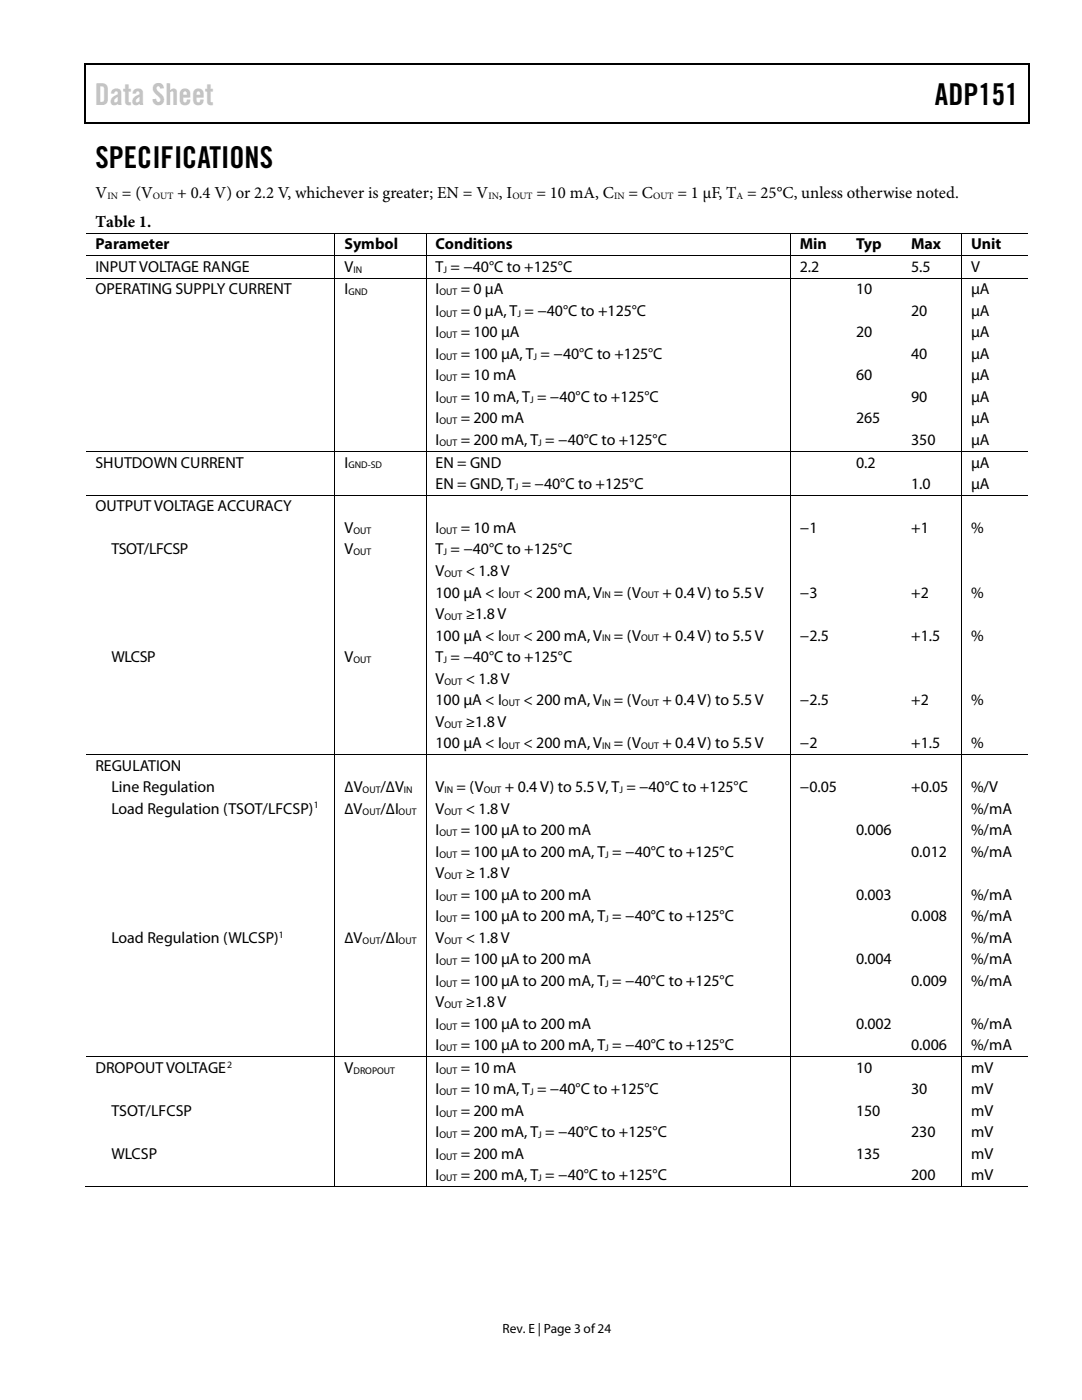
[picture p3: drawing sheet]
<svg xmlns="http://www.w3.org/2000/svg" width="216mm" height="279mm" viewBox="0 0 216 279" stroke-linecap="round" stroke-linejoin="round" font-family="sans-serif">
<defs><g id="words">
<text font-size="6" fill="#c1c1c1" x="18.9" y="20.9">Data Sheet</text>
<g font-size="6">
<text x="186.6" y="20.9">ADP151</text>
<text x="19" y="33.6">SPECIFICATIONS</text>
</g>
<g font-size="3.3">
<text x="19" y="39.5">V</text>
<text x="24.3" y="39.5">= (V</text>
<text x="35.3" y="39.5">+ 0.4 V) or 2.2 V, whichever is greater; EN = V , I</text>
<text x="107" y="39.5">= 10 mA, C</text>
<text x="125.4" y="39.5">= C</text>
<text x="135.2" y="39.5">= 1 µF, T = 25°C, unless otherwise noted.</text>
<text x="19.1" y="45.3">Table 1.</text>
</g>
<g font-size="3.2">
<text x="19" y="49.8">Parameter</text>
<text x="68.7" y="49.8">Symbol</text>
<text x="86.9" y="49.8">Conditions</text>
<text x="159.6" y="49.8">Min</text>
<text x="170.8" y="49.8">Typ</text>
<text x="181.8" y="49.8">Max</text>
<text x="193.8" y="49.8">Unit</text>
<text x="19" y="54.3">INPUT VOLTAGE RANGE</text>
<text x="19" y="58.7">OPERATING SUPPLY CURRENT</text>
<text x="68.7" y="58.7">I</text>
<text x="68.8" y="54.3">V</text>
<text x="86.9" y="54.3">T = −40°C to +125°C</text>
<text x="86.9" y="58.7">I</text>
<text x="91.9" y="58.7">= 0 µA</text>
<text x="159.6" y="54.3">2.2</text>
<text x="170.8" y="58.7">10</text>
<text x="181.8" y="54.3">5.5</text>
<text x="193.8" y="54.3">V</text>
<text x="193.8" y="58.7">µA</text>
<text x="86.9" y="63">I</text>
<text x="91.9" y="63">= 0 µA, T = −40°C to +125°C</text>
<text x="181.8" y="63">20</text>
<text x="193.8" y="63">µA</text>
<text x="86.9" y="67.3">I</text>
<text x="86.9" y="71.6">I</text>
<text x="91.9" y="67.3">= 100 µA</text>
<text x="91.9" y="71.6">= 100 µA, T = −40°C to +125°C</text>
<text x="170.8" y="67.3">20</text>
<text x="181.8" y="71.6">40</text>
<text x="193.8" y="71.6">µA</text>
<text x="193.8" y="67.3">µA</text>
<text x="86.9" y="75.9">I</text>
<text x="91.9" y="75.9">= 10 mA</text>
<text x="170.8" y="75.9">60</text>
<text x="193.8" y="75.9">µA</text>
<text x="86.9" y="80.2">I</text>
<text x="91.9" y="80.2">= 10 mA, T = −40°C to +125°C</text>
<text x="181.8" y="80.2">90</text>
<text x="193.8" y="80.2">µA</text>
<text x="86.9" y="84.5">I</text>
<text x="86.9" y="88.8">I</text>
<text x="91.9" y="84.5">= 200 mA</text>
<text x="91.9" y="88.8">= 200 mA, T = −40°C to +125°C</text>
<text x="170.8" y="84.5">265</text>
<text x="181.8" y="88.8">350</text>
<text x="193.8" y="84.5">μA</text>
<text x="193.8" y="88.8">μA</text>
<text x="19" y="93.3">SHUTDOWN CURRENT</text>
<text x="68.7" y="93.3">I</text>
<text x="86.9" y="93.3">EN = GND</text>
<text x="170.8" y="93.3">0.2</text>
<text x="193.8" y="93.3">µA</text>
<text x="86.9" y="97.6">EN = GND, T = −40°C to +125°C</text>
<text x="181.8" y="97.6">1.0</text>
<text x="193.8" y="97.6">µA</text>
<text x="19" y="102.1">OUTPUT VOLTAGE ACCURACY</text>
<text x="68.7" y="106.3">V</text>
<text x="86.9" y="106.3">I</text>
<text x="91.9" y="106.3">= 10 mA</text>
<text x="159.6" y="106.3">−1</text>
<text x="181.8" y="106.3">+1</text>
<text x="193.8" y="106.3">%</text>
<text x="22.2" y="110.7">TSOT/LFCSP</text>
<text x="68.8" y="110.7">V</text>
<text x="86.9" y="110.7">T = −40°C to +125°C</text>
<text x="86.9" y="114.9">V</text>
<text x="86.9" y="119.3">100 µA &lt; I</text>
<text x="92.9" y="114.9">&lt; 1.8 V</text>
<text x="104.4" y="119.3">&lt; 200 mA, V</text>
<text x="122.5" y="119.3">= (V</text>
<text x="132.2" y="119.3">+ 0.4V) to 5.5V</text>
<text x="159.6" y="119.3">−3</text>
<text x="181.8" y="119.3">+2</text>
<text x="193.8" y="119.3">%</text>
<text x="86.9" y="123.5">V</text>
<text x="92.9" y="123.5">≥1.8 V</text>
<text x="86.9" y="127.8">100 µA &lt; I</text>
<text x="104.4" y="127.8">&lt; 200 mA, V</text>
<text x="122.5" y="127.8">= (V</text>
<text x="132.2" y="127.8">+ 0.4V) to 5.5V</text>
<text x="159.6" y="127.8">−2.5</text>
<text x="181.8" y="127.8">+1.5</text>
<text x="193.8" y="127.8">%</text>
<text x="22.2" y="132.1">WLCSP</text>
<text x="68.7" y="132.1">V</text>
<text x="86.9" y="132.1">T = −40°C to +125°C</text>
<text x="86.9" y="136.4">V</text>
<text x="92.9" y="136.4">&lt; 1.8 V</text>
<text x="86.9" y="140.7">100 µA &lt; I</text>
<text x="104.4" y="140.7">&lt; 200 mA, V</text>
<text x="122.5" y="140.7">= (V</text>
<text x="132.2" y="140.7">+ 0.4V) to 5.5V</text>
<text x="159.6" y="140.7">−2.5</text>
<text x="181.8" y="140.7">+2</text>
<text x="193.8" y="140.7">%</text>
<text x="86.9" y="145">V</text>
<text x="86.9" y="149.3">100 µA &lt; I</text>
<text x="92.9" y="145">≥1.8 V</text>
<text x="104.4" y="149.3">&lt; 200 mA, V</text>
<text x="122.5" y="149.3">= (V</text>
<text x="132.2" y="149.3">+ 0.4 V) to 5.5V</text>
<text x="159.6" y="149.3">−2</text>
<text x="181.8" y="149.3">+1.5</text>
<text x="193.8" y="149.3">%</text>
<text x="19" y="153.8">REGULATION</text>
<text x="22.2" y="158.1">Line Regulation</text>
<text x="68.8" y="158.1">∆V</text>
<text x="75.9" y="158.1">/∆V</text>
<text x="86.9" y="158.1">V</text>
<text x="91.1" y="158.1">= (V</text>
<text x="100.8" y="158.1">+ 0.4 V) to 5.5 V, T = −40°C to +125°C</text>
<text x="159.6" y="158.1">−0.05</text>
<text x="181.8" y="158.1">+0.05</text>
<text x="193.8" y="158.1">%/V</text>
<text x="22.2" y="162.4">Load Regulation (TSOT/LFCSP)</text>
<text x="68.7" y="162.4">∆V</text>
<text x="75.9" y="162.4">/∆I</text>
<text x="86.9" y="166.7">I</text>
<text x="86.9" y="162.4">V</text>
<text x="91.9" y="166.7">= 100 µA to 200 mA</text>
<text x="92.9" y="162.4">&lt; 1.8 V</text>
<text x="170.8" y="166.7">0.006</text>
<text x="193.8" y="166.7">%/mA</text>
<text x="193.8" y="162.4">%/mA</text>
<text x="86.9" y="171">I</text>
<text x="91.9" y="171">= 100 µA to 200 mA, T = −40°C to +125°C</text>
<text x="181.8" y="171">0.012</text>
<text x="193.8" y="171">%/mA</text>
<text x="86.9" y="175.3">V</text>
<text x="86.9" y="179.6">I</text>
<text x="91.9" y="179.6">= 100 µA to 200 mA</text>
<text x="92.9" y="175.3">≥ 1.8 V</text>
<text x="170.8" y="179.6">0.003</text>
<text x="193.8" y="179.6">%/mA</text>
<text x="86.9" y="183.9">I</text>
<text x="91.9" y="183.9">= 100 µA to 200 mA, T = −40°C to +125°C</text>
<text x="181.8" y="183.9">0.008</text>
<text x="193.8" y="183.9">%/mA</text>
<text x="22.2" y="188.2">Load Regulation (WLCSP)</text>
<text x="68.8" y="188.2">∆V</text>
<text x="75.9" y="188.2">/∆I</text>
<text x="86.9" y="188.2">V</text>
<text x="92.9" y="188.2">&lt; 1.8 V</text>
<text x="193.8" y="188.2">%/mA</text>
<text x="86.9" y="192.4">I</text>
<text x="86.9" y="196.8">I</text>
<text x="91.9" y="192.4">= 100 µA to 200 mA</text>
<text x="91.9" y="196.8">= 100 µA to 200 mA, T = −40°C to +125°C</text>
<text x="170.8" y="192.4">0.004</text>
<text x="181.8" y="196.8">0.009</text>
<text x="193.8" y="192.4">%/mA</text>
<text x="193.8" y="196.8">%/mA</text>
<text x="86.9" y="201">V</text>
<text x="92.9" y="201">≥1.8 V</text>
<text x="86.9" y="205.4">I</text>
<text x="86.9" y="209.6">I</text>
<text x="91.9" y="205.4">= 100 µA to 200 mA</text>
<text x="91.9" y="209.6">= 100 µA to 200 mA, T = −40°C to +125°C</text>
<text x="170.8" y="205.4">0.002</text>
<text x="181.8" y="209.6">0.006</text>
<text x="193.8" y="205.4">%/mA</text>
<text x="193.8" y="209.6">%/mA</text>
<text x="19" y="214.1">DROPOUT VOLTAGE</text>
<text x="68.7" y="214.1">V</text>
<text x="86.9" y="214.1">I</text>
<text x="91.9" y="214.1">= 10 mA</text>
<text x="170.8" y="214.1">10</text>
<text x="193.8" y="214.1">mV</text>
<text x="86.9" y="218.4">I</text>
<text x="91.9" y="218.4">= 10 mA, T = −40°C to +125°C</text>
<text x="181.8" y="218.4">30</text>
<text x="193.8" y="218.4">mV</text>
<text x="22.2" y="222.7">TSOT/LFCSP</text>
<text x="86.9" y="227">I</text>
<text x="86.9" y="222.7">I</text>
<text x="91.9" y="222.7">= 200 mA</text>
<text x="91.9" y="227">= 200 mA, T = −40°C to +125°C</text>
<text x="170.8" y="222.7">150</text>
<text x="181.8" y="227">230</text>
<text x="193.8" y="222.7">mV</text>
<text x="193.8" y="227">mV</text>
<text x="22.2" y="231.3">WLCSP</text>
<text x="86.9" y="231.3">I</text>
<text x="91.9" y="231.3">= 200 mA</text>
<text x="170.8" y="231.3">135</text>
<text x="193.8" y="231.3">mV</text>
<text x="86.9" y="235.6">I</text>
<text x="91.9" y="235.6">= 200 mA, T = −40°C to +125°C</text>
<text x="181.8" y="235.6">200</text>
<text x="193.8" y="235.6">mV</text>
</g>
<text font-size="2.7" x="100.3" y="266">Rev. E | Page 3 of24</text>
<g font-size="1.9">
<text x="21.4" y="39.7">IN</text>
<text x="30.5" y="39.7">OUT</text>
<text x="97.5" y="39.7">IN</text>
<text x="102.2" y="39.7">OUT</text>
<text x="122.6" y="39.7">IN</text>
<text x="130.3" y="39.7">OUT</text>
<text x="146.9" y="39.7">A</text>
<text x="69.5" y="58.9">GND</text>
<text x="70.5" y="54.4">IN</text>
<text x="87.7" y="58.9">OUT</text>
<text x="88.5" y="54.4">J</text>
<text x="87.7" y="63.2">OUT</text>
<text x="103.3" y="63.2">J</text>
<text x="87.7" y="67.5">OUT</text>
<text x="87.7" y="71.8">OUT</text>
<text x="106.5" y="71.8">J</text>
<text x="87.7" y="76.1">OUT</text>
<text x="87.7" y="80.4">OUT</text>
<text x="105.8" y="80.4">J</text>
<text x="87.7" y="84.7">OUT</text>
<text x="87.7" y="89">OUT</text>
<text x="107.4" y="89">J</text>
<text x="69.5" y="93.5">GND-SD</text>
<text x="102.7" y="97.7">J</text>
<text x="70.5" y="106.5">OUT</text>
<text x="87.7" y="106.5">OUT</text>
<text x="70.5" y="110.8">OUT</text>
<text x="88.5" y="110.8">J</text>
<text x="88.7" y="115.1">OUT</text>
<text x="100.2" y="119.4">OUT</text>
<text x="120.1" y="119.4">IN</text>
<text x="127.9" y="119.4">OUT</text>
<text x="88.7" y="123.7">OUT</text>
<text x="100.2" y="128">OUT</text>
<text x="120.1" y="128">IN</text>
<text x="127.9" y="128">OUT</text>
<text x="70.5" y="132.3">OUT</text>
<text x="88.5" y="132.3">J</text>
<text x="88.7" y="136.6">OUT</text>
<text x="100.2" y="140.9">OUT</text>
<text x="120.1" y="140.9">IN</text>
<text x="127.9" y="140.9">OUT</text>
<text x="88.7" y="145.2">OUT</text>
<text x="100.2" y="149.5">OUT</text>
<text x="120.1" y="149.5">IN</text>
<text x="127.9" y="149.5">OUT</text>
<text x="62.7" y="161.3">1</text>
<text x="72.3" y="158.2">OUT</text>
<text x="80.6" y="158.2">IN</text>
<text x="88.7" y="158.2">IN</text>
<text x="96.5" y="158.2">OUT</text>
<text x="123.6" y="158.2">J</text>
<text x="72.3" y="162.6">OUT</text>
<text x="79.5" y="162.6">OUT</text>
<text x="87.7" y="166.8">OUT</text>
<text x="88.7" y="162.6">OUT</text>
<text x="87.7" y="171.2">OUT</text>
<text x="120.8" y="171.2">J</text>
<text x="87.7" y="179.7">OUT</text>
<text x="88.7" y="175.4">OUT</text>
<text x="87.7" y="184">OUT</text>
<text x="120.8" y="184">J</text>
<text x="55.6" y="187.1">1</text>
<text x="72.3" y="188.3">OUT</text>
<text x="79.5" y="188.3">OUT</text>
<text x="88.7" y="188.3">OUT</text>
<text x="87.7" y="192.6">OUT</text>
<text x="87.7" y="196.9">OUT</text>
<text x="120.8" y="196.9">J</text>
<text x="88.7" y="201.2">OUT</text>
<text x="87.7" y="205.5">OUT</text>
<text x="87.7" y="209.8">OUT</text>
<text x="120.8" y="209.8">J</text>
<text x="45.3" y="213.1">2</text>
<text x="70.5" y="214.3">DROPOUT</text>
<text x="87.7" y="214.3">OUT</text>
<text x="87.7" y="218.6">OUT</text>
<text x="105.8" y="218.6">J</text>
<text x="87.7" y="222.9">OUT</text>
<text x="87.7" y="227.2">OUT</text>
<text x="107.4" y="227.2">J</text>
<text x="87.7" y="231.5">OUT</text>
<text x="87.7" y="235.8">OUT</text>
<text x="107.4" y="235.8">J</text>
</g>
</g></defs>
<g fill="#000">
<path d="M16.9 12.7h.2v1h-.2zM16.9 12.7h.2v.3h-.2zM82.5 12.7h.3v.3h-.3zM205.1 12.7h.3v1h-.3zM205.1 12.7h.3v.3h-.3zM16.9 24.4h.2v.2h-.2zM82.3 24.4h.2v.2h-.2zM205.1 24.4h.3v.2h-.3zM66.8 46.4h.1v.2h-.1zM66.8 51h.1v.1h-.1zM66.8 55.4h.1v.2h-.1zM84.9 46.4h.2v.2h-.2z"/>
<path d="M84.9 51h.2v.1h-.2zM84.9 55.4h.2v.2h-.2zM157.6 46.4h.2v.2h-.2zM157.6 51h.2v.1h-.2zM157.6 55.4h.2v.2h-.2zM168.9 46.4h.2v.2h-.2zM168.9 51h.2v.1h-.2zM168.9 55.4h.2v.2h-.2zM179.9 46.4h.2v.2h-.2zM179.9 51h.2v.1h-.2zM179.9 55.4h.2v.2h-.2zM191.8 46.4h.1v.2h-.1z"/>
<path d="M191.8 51h.1v.1h-.1zM191.8 55.4h.1v.2h-.1zM66.8 90h.1v.1h-.1zM66.8 98.8h.1v.1h-.1zM84.9 90h.2v.1h-.2zM84.9 98.8h.2v.1h-.2zM157.6 90h.2v.1h-.2zM157.6 98.8h.2v.1h-.2zM168.9 90h.2v.1h-.2zM168.9 98.8h.2v.1h-.2zM179.9 90h.2v.1h-.2zM179.9 98.8h.2v.1h-.2z"/>
<path d="M191.8 90h.1v.1h-.1zM191.8 98.8h.1v.1h-.1zM66.8 150.5h.1v.2h-.1zM84.9 150.5h.2v.2h-.2zM157.6 150.5h.2v.2h-.2zM168.9 150.5h.2v.2h-.2zM179.9 150.5h.2v.2h-.2zM191.8 150.5h.1v.2h-.1zM66.8 210.8h.1v.2h-.1zM84.9 210.8h.2v.2h-.2zM157.6 210.8h.2v.2h-.2zM168.9 210.8h.2v.2h-.2z"/>
<path d="M179.9 210.8h.2v.2h-.2zM191.8 210.8h.1v.2h-.1zM66.8 236.8h.1v.1h-.1zM84.9 236.8h.2v.1h-.2zM157.6 236.8h.2v.1h-.2zM168.7 236.8h.1v.1h-.1zM179.7 236.8h.1v.1h-.1zM191.8 236.8h.1v.1h-.1z"/>
</g>
<path d="M17 13.7v10.7M17.1 12.8h65.4M82.8 12.8h122.3M205.2 13.7v10.7M17.1 24.5h188" fill="none" stroke="#000" stroke-width=".25"/>
<g fill="none" stroke="#000" stroke-width=".2">
<path d="M17.1 46.5h49.7M17.1 51.1h49.7M17.1 55.5h49.7M66.8 46.6v4.4M66.8 51.1v4.3M66.8 55.6v34.4M66.9 46.5h18M66.9 51.1h18M66.9 55.5h18M85 46.6v4.4M85 51.1v4.3M85 55.6v34.4"/>
<path d="M85.1 46.5h72.5M85.1 51.1h72.5M85.1 55.5h72.5M157.7 46.6v4.4M157.7 51.1v4.3M157.7 55.6v34.4M157.8 46.5h11.1M157.8 51.1h11.1M157.8 55.5h11.1M169.1 46.5h10.8M169.1 51.1h10.8M169.1 55.5h10.8"/>
<path d="M180.1 46.5h11.7M180.1 51.1h11.7M180.1 55.5h11.7M191.9 46.6v4.4M191.9 51.1v4.3M191.9 55.6v34.4M191.9 46.5h13.2M191.9 51.1h13.2M191.9 55.5h13.2M17.1 90h49.7M17.1 98.8h49.7M66.8 90.1v8.7"/>
<path d="M66.8 98.9v51.6M66.9 90h18M66.9 98.8h18M85 90.1v8.7M85 98.9v51.6M85.1 90h72.5M85.1 98.8h72.5M157.7 90.1v8.7M157.7 98.9v51.6M157.8 90h11.1M157.8 98.8h11.1M169.1 90h10.8"/>
<path d="M169.1 98.8h10.8M180.1 90h11.7M180.1 98.8h11.7M191.9 90.1v8.7M191.9 98.9v51.6M191.9 90h13.2M191.9 98.8h13.2M17.1 150.6h49.7M66.8 150.7v60.1M66.9 150.6h18M85 150.7v60.1M85.1 150.6h72.5"/>
<path d="M157.7 150.7v60.1M157.8 150.6h11.1M169.1 150.6h10.8M180.1 150.6h11.7M191.9 150.7v60.1M191.9 150.6h13.2M17.1 210.9h49.7M66.8 211v25.8M66.9 210.9h18M85 211v25.8M85.1 210.9h72.5M157.7 211v25.8"/>
<path d="M157.8 210.9h11.1M169.1 210.9h10.8M180.1 210.9h11.7M191.9 211v25.8M191.9 210.9h13.2M16.9 236.9h49.9M66.9 236.9h18M85.1 236.9h72.5M157.8 236.9h34M191.9 236.9h13.2"/>
</g>
<use href="#words"/>
</svg>
